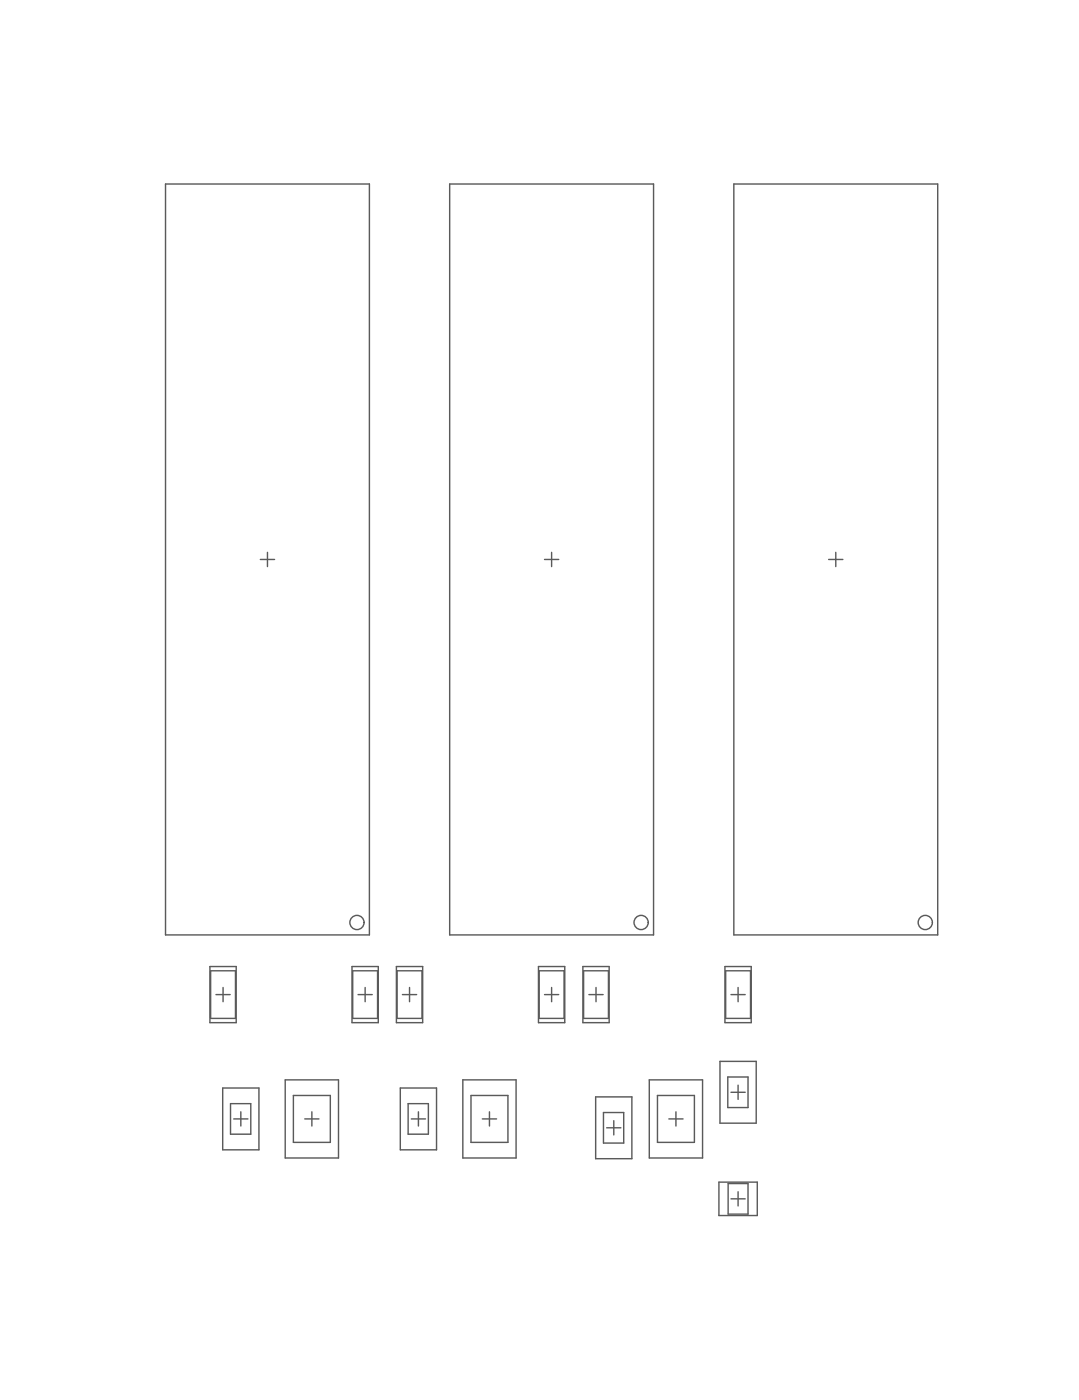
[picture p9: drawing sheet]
<svg xmlns="http://www.w3.org/2000/svg" width="128mm" height="166mm" viewBox="0 0 128 166" stroke-linecap="round" stroke-linejoin="round" font-family="sans-serif">
<g fill="none" stroke="#5a5a5a" stroke-width=".17">
<path d="M19.6 21.8h24.2v89.2h-24.2zM53.4 21.8h24.2v89.2h-24.2zM87.1 21.8h24.2v89.2h-24.2zM30.9 66.4h1.7M31.7 65.6v1.6M64.6 66.4h1.7M65.5 65.6v1.6M98.3 66.4h1.7M99.2 65.6v1.6M24.9 114.7h3.1v6.7h-3.1zM25 115.2h2.9v5.7h-2.9zM25.6 118h1.7"/>
<path d="M26.5 117.2v1.7M41.8 114.7h3.1v6.7h-3.1zM41.9 115.2h2.9v5.7h-2.9zM42.5 118h1.7M43.3 117.2v1.7M47 114.7h3.2v6.7h-3.2zM47.1 115.2h3v5.7h-3zM47.8 118h1.6M48.6 117.2v1.7M63.9 114.7h3.1v6.7h-3.1zM64 115.2h2.9v5.7h-2.9zM64.6 118h1.7"/>
<path d="M65.5 117.2v1.7M69.2 114.7h3.1v6.7h-3.1zM69.3 115.2h2.9v5.7h-2.9zM69.9 118h1.7M70.7 117.2v1.7M86 114.7h3.2v6.7h-3.2zM86.1 115.2h3v5.7h-3zM86.8 118h1.6M87.6 117.2v1.7M26.4 129.1h4.3v7.4h-4.3zM27.4 131h2.4v3.6h-2.4zM27.7 132.8h1.7"/>
<path d="M28.6 132v1.6M33.9 128.2h6.3v9.2h-6.3zM34.8 130h4.4v5.6h-4.4zM36.2 132.8h1.7M37 132v1.6M47.5 129.1h4.3v7.4h-4.3zM48.4 131h2.4v3.6h-2.4zM48.8 132.8h1.7M49.7 132v1.6M54.9 128.2h6.4v9.2h-6.4zM55.9 130h4.4v5.6h-4.4zM57.2 132.8h1.7"/>
<path d="M58.1 132v1.6M70.7 130.2h4.3v7.3h-4.3zM71.6 132h2.4v3.7h-2.4zM72 133.9h1.7M72.8 133v1.7M77.1 128.2h6.3v9.2h-6.3zM78 130h4.4v5.6h-4.4zM79.4 132.8h1.7M80.2 132v1.6M85.4 126h4.3v7.3h-4.3zM86.4 127.8h2.4v3.6h-2.4zM86.8 129.6h1.6"/>
<path d="M87.6 128.8v1.7M85.3 140.3h4.6v4h-4.6zM86.4 140.5h2.4v3.6h-2.4zM86.8 142.3h1.6M87.6 141.4v1.7"/>
<circle cx="42.4" cy="109.5" r=".84"/>
<circle cx="76.1" cy="109.5" r=".84"/>
<circle cx="109.8" cy="109.5" r=".84"/>
</g>
</svg>
